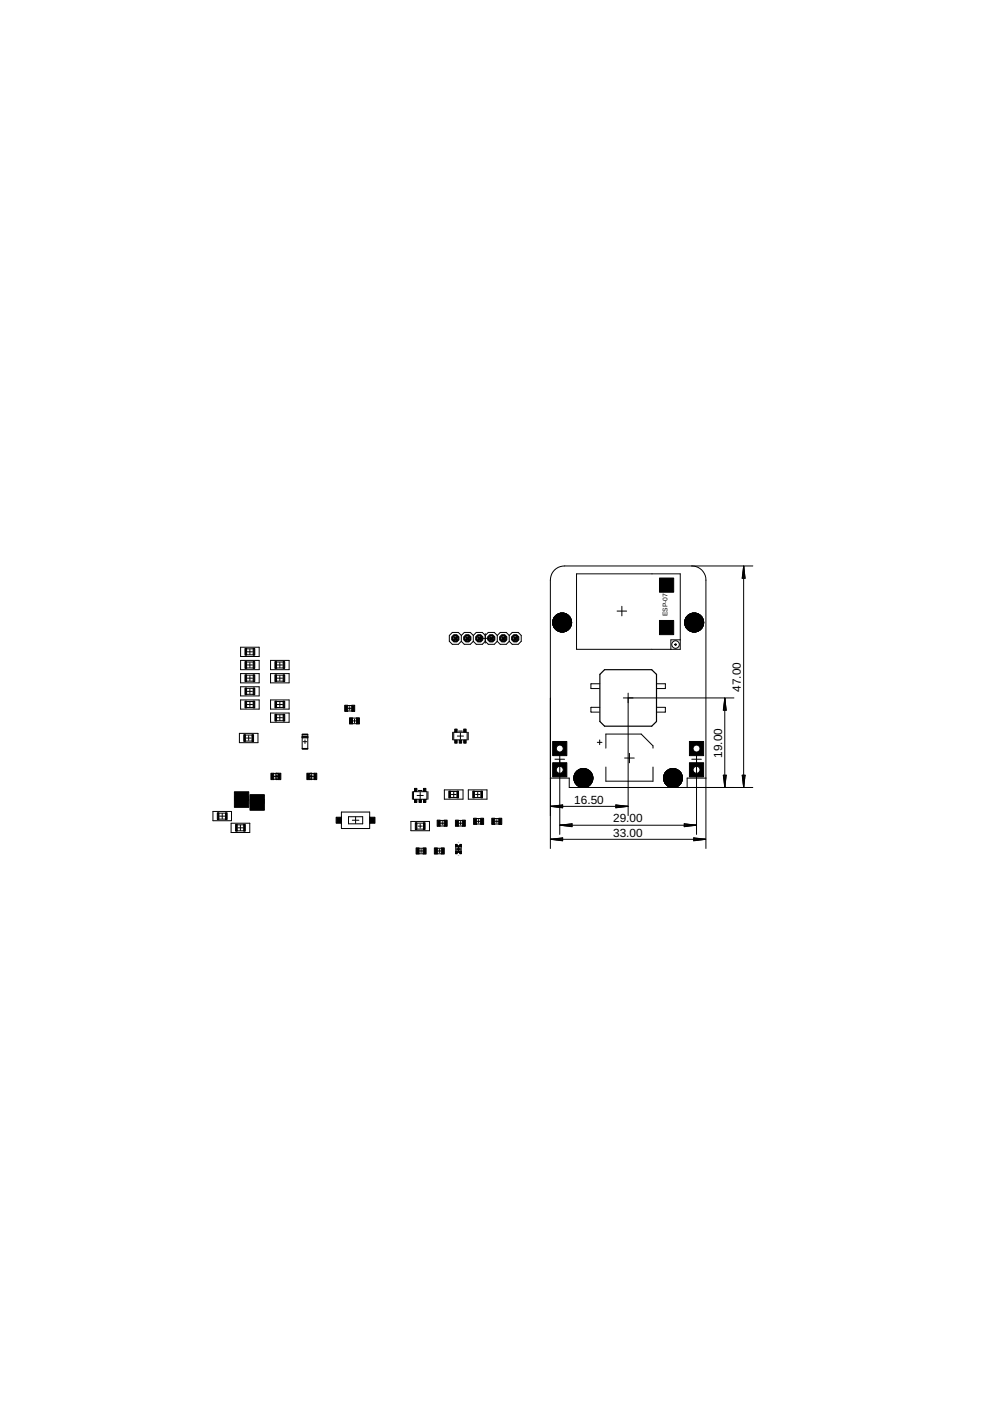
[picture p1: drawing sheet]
<svg xmlns="http://www.w3.org/2000/svg" width="210mm" height="297mm" viewBox="0 0 210 297" stroke-linecap="round" stroke-linejoin="round" font-family="sans-serif">
<defs><g id="words">
<g font-size="2.5">
<text x="157.1" y="146.7" transform="rotate(-90 157.1 146.7)">47.00</text>
<text x="153.1" y="160.7" transform="rotate(-90 153.1 160.7)">19.00</text>
<text x="121.7" y="170.4">16.50</text>
<text x="130" y="177.4">33.00</text>
<text x="130" y="174.4">29.00</text>
</g>
<text font-size="1.4" x="141.6" y="130.7" transform="rotate(-90 141.6 130.7)">ESP-07</text>
<g font-size=".3">
<text x="97.1" y="178.8">C</text>
<text x="97.1" y="181.4">A</text>
</g>
</g></defs>
<g fill="#000" stroke="#000" stroke-width=".21">
<circle cx="119.2" cy="132" r="2.01"/>
<circle cx="147.2" cy="132" r="2.01"/>
<circle cx="123.7" cy="165" r="2.02"/>
<circle cx="142.7" cy="165" r="2.01"/>
</g>
<circle cx="96.5" cy="135.3" r=".83" fill="#000" stroke="#000" stroke-width=".21"/>
<circle cx="96.5" cy="135.3" r=".51" fill="#fff" stroke="#000" stroke-width=".21"/>
<circle cx="99.1" cy="135.3" r=".83" fill="#000" stroke="#000" stroke-width=".21"/>
<circle cx="99.1" cy="135.3" r=".51" fill="#fff" stroke="#000" stroke-width=".21"/>
<circle cx="101.6" cy="135.3" r=".83" fill="#000" stroke="#000" stroke-width=".21"/>
<circle cx="101.6" cy="135.3" r=".51" fill="#fff" stroke="#000" stroke-width=".21"/>
<circle cx="104.2" cy="135.3" r=".83" fill="#000" stroke="#000" stroke-width=".21"/>
<circle cx="104.2" cy="135.3" r=".51" fill="#fff" stroke="#000" stroke-width=".21"/>
<circle cx="106.7" cy="135.3" r=".83" fill="#000" stroke="#000" stroke-width=".21"/>
<circle cx="106.7" cy="135.3" r=".51" fill="#fff" stroke="#000" stroke-width=".21"/>
<circle cx="109.2" cy="135.3" r=".83" fill="#000" stroke="#000" stroke-width=".21"/>
<circle cx="109.2" cy="135.3" r=".51" fill="#fff" stroke="#000" stroke-width=".21"/>
<path d="M117.2 161.7h3v3h-3z" fill="#000" stroke="#000" stroke-width=".21"/>
<circle cx="118.7" cy="163.2" r=".74" fill="#fff" stroke="#000" stroke-width=".21"/>
<path d="M117.2 157.2h3v3h-3z" fill="#000" stroke="#000" stroke-width=".21"/>
<circle cx="118.7" cy="158.7" r=".74" fill="#fff" stroke="#000" stroke-width=".21"/>
<path d="M146.2 161.7h3v3h-3z" fill="#000" stroke="#000" stroke-width=".21"/>
<circle cx="147.7" cy="163.2" r=".74" fill="#fff" stroke="#000" stroke-width=".21"/>
<path d="M146.2 157.2h3v3h-3z" fill="#000" stroke="#000" stroke-width=".21"/>
<circle cx="147.7" cy="158.7" r=".74" fill="#fff" stroke="#000" stroke-width=".21"/>
<circle cx="119.2" cy="132" r="1.76" fill="#000" stroke="#000" stroke-width=".21"/>
<circle cx="119.2" cy="132" r="1.25" fill="#fff" stroke="#000" stroke-width=".21"/>
<circle cx="147.2" cy="132" r="1.76" fill="#000" stroke="#000" stroke-width=".21"/>
<circle cx="147.2" cy="132" r="1.25" fill="#fff" stroke="#000" stroke-width=".21"/>
<circle cx="123.7" cy="165" r="1.76" fill="#000" stroke="#000" stroke-width=".21"/>
<circle cx="123.7" cy="165" r="1.25" fill="#fff" stroke="#000" stroke-width=".21"/>
<circle cx="142.7" cy="165" r="1.76" fill="#000" stroke="#000" stroke-width=".21"/>
<circle cx="142.7" cy="165" r="1.25" fill="#fff" stroke="#000" stroke-width=".21"/>
<g fill="#000" stroke="#000" stroke-width=".21">
<path d="M143.1 136.5h.3v.3h-.3v-.1h.2h-.2z" fill-rule="evenodd"/>
<path d="M96.7 179.1h.2v.2h-.2l.1-.2v.1z" fill-rule="evenodd"/>
<circle cx="119.2" cy="132" r="2.01"/>
<circle cx="147.2" cy="132" r="2.01"/>
<circle cx="123.7" cy="165" r="2.02"/>
<circle cx="142.7" cy="165" r="2.01"/>
</g>
<g fill="#000" stroke="#000" stroke-width=".21">
<path d="M51.9 137.5h.4v1.4h-.4zM53.7 137.5h.3v1.4h-.3zM96.3 135.1h.5v.5h-.5zM98.8 135.1h.5v.5h-.5zM101.4 135.1h.5v.5h-.5zM103.9 135.1h.5v.5h-.5zM106.4 135.1h.6v.5h-.6zM109 135.1h.5v.5h-.5zM139.8 122.6h3v3h-3zM139.8 131.6h3v3h-3zM51.7 155.8h.3v1.4h-.3zM51.9 148.7h.4v1.4h-.4z"/>
<path d="M51.9 140.3h.4v1.4h-.4zM51.9 143.1h.4v1.4h-.4zM51.9 145.9h.4v1.4h-.4zM53.4 155.8h.4v1.4h-.4zM53.7 148.7h.3v1.4h-.3zM53.7 140.3h.3v1.4h-.3zM53.7 143.1h.3v1.4h-.3zM53.7 145.9h.3v1.4h-.3zM58.3 143.1h.3v1.4h-.3zM58.3 140.3h.3v1.4h-.3zM58.3 148.7h.3v1.4h-.3zM58.3 151.4h.3v1.5h-.3z"/>
<path d="M60 143.1h.4v1.4h-.4zM60 140.3h.4v1.4h-.4zM60 148.7h.4v1.4h-.4zM60 151.4h.4v1.5h-.4zM64 156.1h1.3v.3h-1.3zM64.1 158.7h1.2v.1h-1.2zM64.1 155.6h1.2v.2h-1.2zM73.1 149.5h.6v1.3h-.6zM74.1 152.2h.6v1.3h-.6zM74.6 149.5h.6v1.3h-.6zM75.6 152.2h.6v1.3h-.6zM96.4 156.9h.5v.7h-.5z"/>
<path d="M96.4 154.6h.5v.6h-.5zM97.4 156.9h.5v.7h-.5zM98.3 156.9h.5v.7h-.5zM98.3 154.6h.5v.6h-.5zM46.1 172.3h.3v1.5h-.3zM47.8 172.3h.4v1.5h-.4zM49.7 167.9h3v3.3h-3zM50 174.8h.3v1.4h-.3zM50.1 170.2h.4v.6h-.4zM51 168.2h.5v.6h-.5zM51.7 174.8h.3v1.4h-.3zM51.9 170.2h.5v.6h-.5z"/>
<path d="M53 168.5h3v3.3h-3zM53.4 170.8h.4v.6h-.4zM54.3 168.8h.5v.6h-.5zM55.2 170.8h.5v.6h-.5zM57.4 163.9h.6v1.4h-.6zM58.5 163.9h.3v.2h-.3zM58.5 165.1h.3v.2h-.3zM58.5 164.5h.3v.3h-.3zM58.9 163.9h.6v1.4h-.6zM65.1 163.9h.6v1.4h-.6zM65.8 165.1h.3v.2h-.3zM65.8 163.9h.3v.2h-.3z"/>
<path d="M65.8 164.5h.3v.3h-.3zM66.6 163.9h.6v1.4h-.6zM71.3 173.3h1.1v1.2h-1.1zM78.4 173.3h1.1v1.2h-1.1zM87.9 169.5h.5v.6h-.5zM87.9 167.2h.5v.6h-.5zM88.1 174.4h.3v1.5h-.3zM88.2 179.8h.7v1.3h-.7zM88.8 169.5h.5v.6h-.5zM89.7 179.8h.6v1.3h-.6zM89.8 169.5h.5v.6h-.5zM89.8 167.2h.5v.6h-.5z"/>
<path d="M89.8 174.4h.3v1.5h-.3zM92.1 179.8h.6v1.3h-.6zM92.7 173.9h.6v1.3h-.6zM93.6 179.8h.6v1.3h-.6zM94.2 173.9h.6v1.3h-.6zM95.2 167.7h.3v1.5h-.3zM96.6 173.9h.6v1.3h-.6zM96.6 179l.3 .1zM96.6 179.3h.3v.2h-.3zM96.9 167.7h.3v1.5h-.3zM96.9 179.3h.1v.2h-.1zM97 179.3h.4v.2h-.4z"/>
<path d="M97.4 179.3h.1v.2h-.1zM97.5 179h.3v.5h-.3zM98 173.9h.7v1.3h-.7zM100.2 167.7h.4v1.5h-.4zM100.4 173.5h.6v1.3h-.6zM101.9 173.5h.6v1.3h-.6zM102 167.7h.3v1.5h-.3zM104.3 173.5h.6v1.3h-.6zM105.7 173.5h.7v1.3h-.7zM96.6 180.5h.3v.5h-.3zM96.9 180.5h.1v.3h-.1zM97 180.5h.4v.2h-.4z"/>
<path d="M97.4 180.5h.1v.3h-.1zM97.5 180.5h.3v.5h-.3z"/>
</g>
<g fill="none" stroke="#000" stroke-width=".21">
<path d="M146.7 120a2.96 2.96 0 0 1 3 3v56.9M159.6 120h-39.9a2.96 2.96 0 0 0-3 3v56.9M51 137.2h3.9v2h-3.9zM52.3 138.8h1.4M52.3 137.6h1.4M52.4 138.2h1.1M53 137.6v1.2M97.8 134.7l-.6-.6h-1.3l-.6 .6v1.3l.6 .6h1.3l.6-.6M97.8 134.7l.6-.6h1.3l.7 .6M97.8 136l.6 .6h1.3l.7-.6M97.8 134.7v1.3M100.4 134.7l.6-.6h1.3l.6 .6 .6-.6h1.3l.6 .6"/>
<path d="M100.4 136l.6 .6h1.3l.6-.6 .6 .6h1.3l.6-.6M100.4 134.7v1.3M101.9 135.3h2M102.9 134.3v2.1M105.4 134.7l.7-.6h1.2l.7 .6M105.4 134.7v1.3M105.4 136l.7 .6h1.2l.7-.6M108 134.7l.6-.6h1.3l.6 .6v1.3l-.6 .6h-1.3l-.6-.6M108 134.7v1.3M118.2 132h2M119.2 131v2M122.2 121.7h22v16h-22z"/>
<path d="M130.8 129.6h2.1M131.8 128.5v2.1M144.2 135.7h-2v2M146.2 132h2M147.2 131v2M157.7 120.1v46.8M157.7 120.1l.3 2.5h-.6zM157.7 120.1l-.2 2.5M157.7 120.1l.1 2.5M157.7 120.1l-.3 2.5M157.7 120.1l.2 2.5M50.8 155.5h3.9v2h-3.9z"/>
<path d="M51 142.8h3.9v2h-3.9zM51 140h3.9v2h-3.9zM51 148.4h3.9v1.9h-3.9zM51 145.6h3.9v2h-3.9zM52 157.1h1.4M52 155.9h1.4M52.2 156.5h1M52.3 143.2h1.4M52.3 144.4h1.4M52.3 140.4h1.4M52.3 141.6h1.4M52.3 148.7h1.4"/>
<path d="M52.3 150h1.4M52.3 147.2h1.4M52.3 145.9h1.4M52.4 149.4h1.2M52.5 143.8h1M52.5 141h1M52.5 146.6h1M52.7 156v1M53 140.5v1M53 143.3v1M53 146v1.1M53 148.8v1.1"/>
<path d="M57.4 142.8h3.9v2h-3.9zM57.4 140h3.9v2h-3.9zM57.4 148.4h3.9v1.9h-3.9zM57.4 151.2h3.9v1.9h-3.9zM58.6 143.2h1.4M58.6 144.4h1.4M58.6 140.4h1.4M58.6 141.6h1.4M58.6 148.7h1.4M58.6 150h1.4M58.6 151.5h1.4M58.6 152.8h1.4"/>
<path d="M58.8 149.4h1.1M58.8 152.2h1.1M58.8 143.8h1.1M58.8 141h1.1M59.3 140.4v1.2M59.3 143.2v1.1M59.3 148.8v1.1M59.3 151.6v1.1M64.1 155.8h1.2v2.9h-1.2zM64.3 157.2h.7M64.7 156.9v.7M73.7 149.6h.9"/>
<path d="M73.7 150.7h.9M73.8 150.2h.7M74.1 149.8v.8M74.7 152.3h.9M74.7 153.4h.9M74.8 152.8h.7M75.2 152.5v.7M96 155.3v1.6M96.2 155.3h2.8v1.6h-2.8zM97 156.1h1.3M97.2 155h.8M97.6 155.4v1.3"/>
<path d="M99.3 155.3v1.6M118.7 160v16.9M126.6 157.4h1M127.1 145h-1.8v1h1.8M127.1 150h-1.8v1h1.8M127.1 156.9v1M128.5 158.6v-3h7.5l2.5 2.5v.5M132.2 148h23.4M133.2 147v25.9M133.5 159.7v2M139.2 145h1.9l-.1 1h-1.7M139.2 150h1.9l-.1 1h-1.7"/>
<path d="M147.7 160v16.9M153.7 148v18.9M153.7 148l.3 2.6h-.6zM153.7 148l-.2 2.6M153.7 148l.1 2.6M153.7 148l-.3 2.6M153.7 148l.2 2.6M45.1 172h4v2h-4zM46.4 172.4h1.4M46.4 173.7h1.4M46.5 173h1.2M47.1 172.5v1.1"/>
<path d="M49 174.5h4v2h-4zM50.3 176.1h1.4M50.3 174.9h1.4M50.4 175.5h1.1M50.5 168.9h-.7v.9M50.7 169.5h1M51 174.9v1.2M51 170.2h.4M51.2 169v1M51.9 168.9h.8v.9M53.8 169.5h-.7v.9M54.1 170.1h.9"/>
<path d="M54.3 170.8h.4M54.5 169.7v.9M55.2 169.5h.8v.9M58 164.6h1M58 165.2h.9M58 164h.9M58.5 164.1v1M65.6 164.6h1M65.7 165.2h.9M65.7 164h.9M66.1 164.1v1M72.4 172.2h6v3.5h-6z"/>
<path d="M73.9 173.2h3v1.5h-3zM74.7 173.9h1.4M75.4 173.2v1.4M87.1 174.2h4v1.9h-4zM87.4 167.9v1.6M87.7 167.9h2.8v1.6h-2.8zM88.4 174.5h1.4M88.4 175.8h1.4M88.4 168.7h1.3M88.6 175.2h.9M88.7 167.6h.8M88.9 179.9h.8"/>
<path d="M89.1 168v1.3M89.1 174.7v.9M90.7 167.9v1.6M92.7 179.9h.9M93.3 173.9h.9M93.3 175.1h.9M93.4 174.5h.7M93.8 174.2v.7M94.2 167.5h4v1.9h-4zM95.5 167.8h1.4M95.5 169.1h1.4M95.7 168.4h1"/>
<path d="M96.2 167.9v1.1M96.6 179.1v1.4M96.8 179.8h.8M96.9 179.1l.2 .3 .3-.1 .2-.2M97.2 173.9h.8M97.2 175.1h.8M97.2 179.6v.8M97.2 174.5h.8M97.6 174.2v.7M97.8 179.5v1.1M99.3 167.5h4v1.9h-4zM100.6 167.8h1.4"/>
<path d="M100.6 169.1h1.4M100.8 168.4h.9M101.1 173.5h.8M101.1 174.7h.8M101.1 174.1h.8M101.3 168v.9M101.5 173.8v.7M104.9 173.5h.8M104.9 174.7h.8M104.9 174.1h.8M105.3 173.8v.7M116.7 165h4v2h38.9"/>
<path d="M116.8 177.9h32.8M116.8 177.9l2.5-.3v.7zM116.8 171l2.5-.4v.7zM116.8 177.9l2.5 .2M116.8 177.9l2.5 .3M116.8 171h16.3M116.8 171l2.5 .1M116.8 171l2.5 .2M117.7 161h2M118.8 175h28.8M118.8 175l2.5-.4v.7zM118.8 175l2.5 .1"/>
<path d="M118.8 175l2.5 .2M119.3 177.8l-2.5 .1M119.3 177.7l-2.5 .2M119.3 170.8l-2.5 .2M119.3 170.7l-2.5 .3M121.3 174.8l-2.5 .2M121.3 174.7l-2.5 .3M122.7 165h2M123.7 164v2M128.5 162.6v3h10v-3M130.6 170.6l2.5 .4-2.5 .3zM130.6 170.8l2.5 .2"/>
<path d="M130.6 170.7l2.5 .3M132.4 160.7h2.1M133.1 171l-2.5 .1M133.1 171l-2.5 .2M141.7 165h2M142.7 164v2M145.1 174.6l2.5 .4-2.5 .3zM145.1 174.8l2.5 .2M145.1 174.7l2.5 .3M146.7 161h2M147.1 177.6l2.5 .3-2.5 .4zM147.1 177.8l2.5 .1"/>
<path d="M147.1 177.7l2.5 .2M147.6 175l-2.5 .1M147.6 175l-2.5 .2M149.6 177.9l-2.5 .2M149.6 177.9l-2.5 .3M149.7 165h-4v2M153.4 164.4h.6l-.3 2.5zM153.4 164.4l.3 2.5M153.5 164.4l.2 2.5M153.8 164.4l-.1 2.5M153.9 164.4l-.2 2.5M157.4 164.4h.6l-.3 2.5z"/>
<path d="M157.4 164.4l.3 2.5M157.5 164.4l.2 2.5M157.8 164.4l-.1 2.5M157.9 164.4l-.2 2.5M88.9 181h.8M88.9 180.4h.8M89.3 180v.8M92.7 181h.9M92.8 180.4h.7M93.2 180v.8M96.8 180.2l.4-.4 .4 .4zM96.8 180h.8"/>
<path d="M96.9 181l.2-.3 .5 .3"/>
<circle cx="119.2" cy="132" r="1.99"/>
<circle cx="143.2" cy="136.7" r=".8"/>
<circle cx="147.2" cy="132" r="1.99"/>
<circle cx="123.7" cy="165" r="1.99"/>
<circle cx="142.7" cy="165" r="1.99"/>
</g>
<path d="M127.2 143l1-1h10l1 1v10l-1 1h-10l-1-1z" fill="none" stroke="#000" stroke-width=".25"/>
<use href="#words"/>
</svg>
